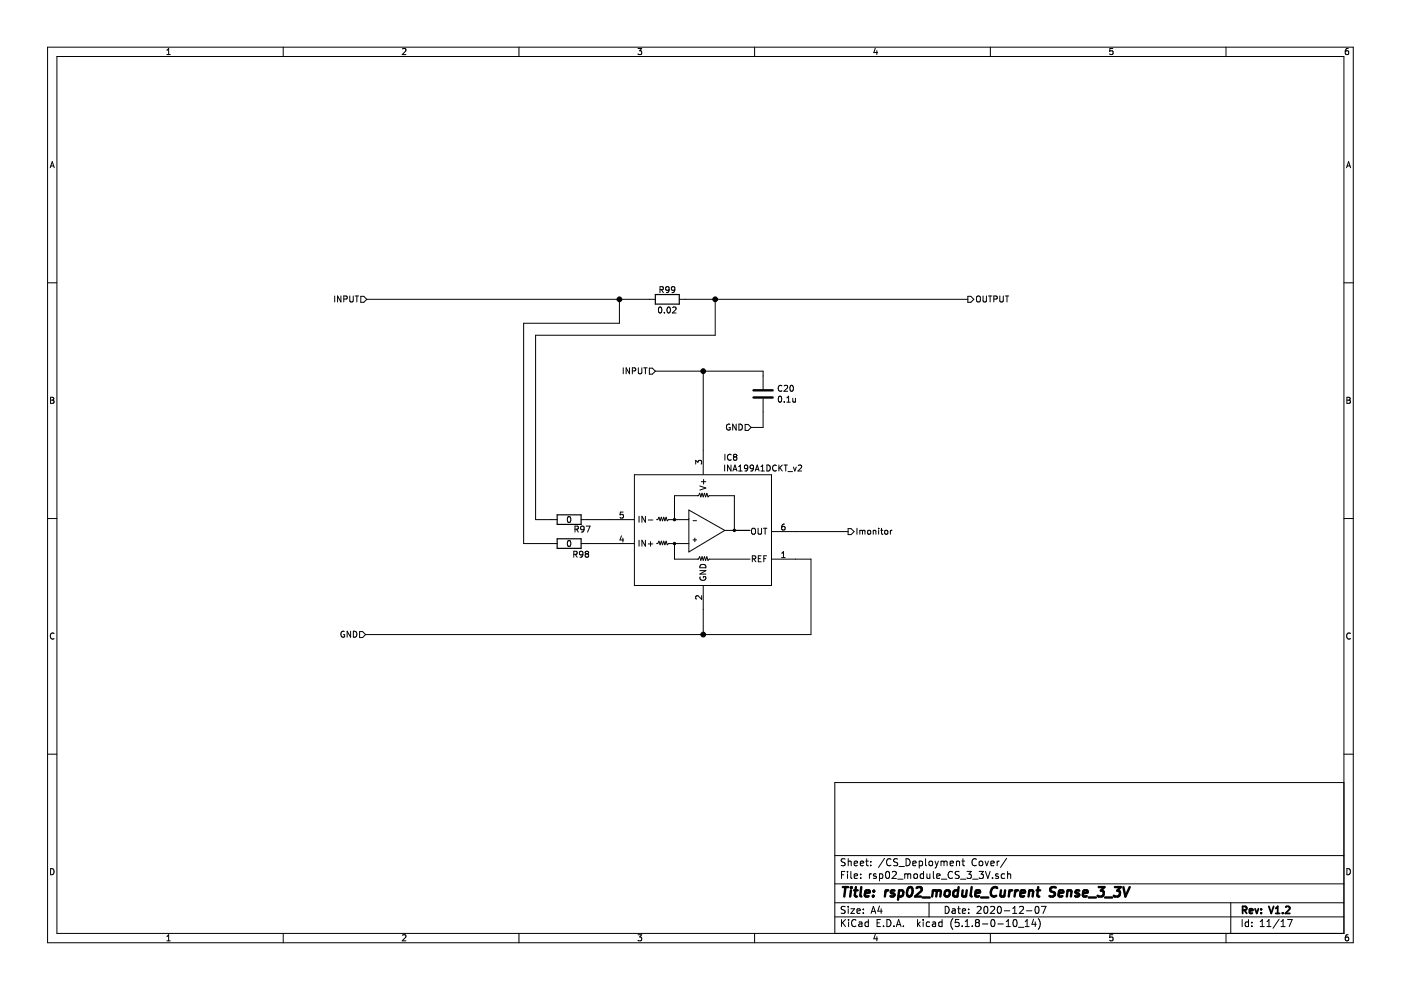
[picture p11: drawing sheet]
<svg xmlns="http://www.w3.org/2000/svg" width="297mm" height="210mm" viewBox="0 0 297 210" stroke-linecap="round" stroke-linejoin="round" font-family="sans-serif">
<path d="M.1 0h297v209.9h-297z" fill-rule="evenodd" fill="#fff" stroke="#fff" stroke-width=".21"/>
<g fill="none" stroke="#000" stroke-width=".21">
<path d="M10.1 10h276.8v189.9h-276.8zM12.1 12h272.8v185.9h-272.8zM35.4 11.6h.7M35.4 10.6l.4-.3v1.3M60 10v2M85.3 10.4l.5-.1 .3 .3-.8 1h.8M110 10v2M135.3 10.3h.8l-.5 .5 .4 .1v.5l-.2 .2-.5-.2M160 10v2M185.6 10.2l-.3 .9h.8M185.9 10.7v.9M210 10v2"/>
<path d="M235.9 10.3h-.6v.6l.6-.1v.6l-.1 .2-.5-.2M259.9 10v2M285.9 10.3h-.4l-.2 .3-.1 .7 .3 .3 .4-.2v-.6h-.4l-.3 .2M10.6 35.6l.5-1.3 .4 1.3M10.7 35.2h.7M285.5 35.6l.4-1.3 .5 1.3M285.6 35.2h.6M10.1 60h2M284.9 60h2M71 62.8v1.2M72.3 62.8v1.2l-.7-1.2v1.2M72.9 63.4h.6l.1-.2v-.3l-.7-.1v1.2"/>
<path d="M74.2 62.8v1l.2 .2h.4l.1-.2v-1M75.3 62.8h.7M75.7 62.8v1.2M76.5 62.8h.6l.7 .7-.7 .6h-.6zM77.8 63.5h61.1M131.3 63.5v5h-20.3v46.8h7.1M132.1 78v1.3M133.5 78v1.3l-.7-1.3v1.3M134.1 78.6h.6l.1-.2-.1-.3-.6-.1v1.3M135.3 78v1l.3 .3 .3-.1 .2-.2v-1M136.5 78h.7M136.8 78v1.3"/>
<path d="M137.7 78.1h.6l.6 .6-.6 .6h-.6zM138.9 78.7h22.9v3.8M139.7 65.2l.2-.1a.69 .69 0 0 1 .4 .6 .69 .69 0 0 1-.4 .7l-.3-.5zM139.9 61.4h.6l.1-.5-.7-.1v1.2M140.2 61.4l.4 .6M140.9 66.2v.2M141.5 65.2l.2-.1a.67 .67 0 0 1 .5 .6 .67 .67 0 0 1-.5 .7l-.3-.5zM141.9 61.3l-.3 .3-.3-.1-.2-.2 .1-.4 .4-.1 .3 .2-.1 .7-.2 .3h-.3M142.6 65.2l.5-.1 .2 .3-.8 1h.8M143.1 61.3l-.3 .3-.3-.1-.1-.6 .4-.1 .3 .2-.1 .7-.2 .3h-.3M144 63.5h61.2M149.1 78.7v21.8"/>
<path d="M151.6 63.5v7.6h-38v39.1h4.5M205.2 62.8h.6l.7 .7-.7 .6h-.6zM207.1 62.9l.2-.1a.44 .44 0 0 1 .6 .4l-.1 .6-.5 .2-.2-.2zM208.4 62.8v1l.3 .2h.3l.1-.2v-1M209.6 62.8h.7M209.9 62.8v1.2M210.7 63.4h.6l.1-.2v-.3l-.7-.1v1.2M212 62.8v1l.2 .2h.4l.1-.2v-1M213.1 62.8h.8M213.5 62.8v1.2M10.7 84.2h.5l.2 .3-.2 .3 .3 .3-.3 .4h-.5zM10.7 84.8h.5"/>
<path d="M147.5 98.4v-.8l.5 .4 .1-.3 .4-.1 .3 .3-.2 .5M153.6 98.6v1.3M153.7 96.3v1.3M154.7 90a.59 .59 0 0 0-.7 .6 .59 .59 0 0 0 .7 .5l.1-.4h-.2M155 98.6v1.3l-.7-1.3v1.3M155 96.4a.56 .56 0 0 0-.8 .5 .56 .56 0 0 0 .8 .6M155.4 99.9l.4-1.3 .5 1.3M155.5 99.5h.6M155.7 96.9l-.2 .2v.3l.2 .2 .4-.1 .1-.1v-.3l-.2-.2M155.7 96.9l-.2-.3 .2-.3h.3l.2 .3-.2 .3M155.7 96.9h.3M156.1 89.9v1.3l-.8-1.3v1.3"/>
<path d="M156.6 99.9h.7M156.6 99l.4-.4v1.3M156.7 89.9a.64 .64 0 0 1 .7 .7 .64 .64 0 0 1-.7 .6zM158 90h.6l.7 .6-.7 .7h-.6zM158.5 99.2l-.2 .2-.4-.1v-.6l.4-.1 .2 .3v.7l-.2 .2-.4 .1M159.8 99.2l-.3 .2-.3-.1-.2-.1 .1-.5 .4-.1 .3 .3-.2 .8-.4 .2M160.1 99.9l.4-1.3 .5 1.3M160.2 99.5h.7M161.3 99.9h.7M161.3 99l.4-.4v1.3M161.8 84.5v6.1h-2.5M162.6 98.6a.64 .64 0 0 1 .7 .6 .64 .64 0 0 1-.7 .7z"/>
<path d="M164.6 98.7a.56 .56 0 0 0-.8 .5 .56 .56 0 0 0 .8 .5M165.1 84.1l.2-.1a.69 .69 0 0 1 .4 .6 .69 .69 0 0 1-.4 .7l-.3-.5zM165.1 98.6v1.3M165.3 99.2l.6 .7M165.8 81.8a.56 .56 0 0 0-.8 .5 .56 .56 0 0 0 .8 .5M165.9 98.6l-.8 .7M166.2 98.6h.7M166.3 81.8l.4-.1 .3 .3-.8 1h.8M166.3 85.1v.2M166.6 98.6v1.3M166.8 85.3h.8M166.8 84.4l.4-.4v1.3"/>
<path d="M167.1 100h.9M167.6 81.8l.2-.1a.67 .67 0 0 1 .4 .6 .67 .67 0 0 1-.4 .7l-.3-.5zM168.1 84.4l.1 .8 .4-.1M168.2 99l.3 .9 .3-.9M168.6 84.4v.9M169.3 98.7l.4-.1 .3 .4-.8 .9h.8M285.6 84.2h.4l.3 .3-.3 .3 .3 .3-.2 .4h-.5zM285.6 84.8h.4M10.1 109.9h2M120.4 114.7l.2-.1a.67 .67 0 0 1 .4 .6 .67 .67 0 0 1-.4 .7l-.3-.5zM120.4 109.6l.2-.1a.67 .67 0 0 1 .4 .6 .67 .67 0 0 1-.4 .7l-.3-.5zM121.7 117.5h.6v-.5l-.6-.1v1.2"/>
<path d="M121.9 112.2h.6l.1-.5-.7-.2v1.3M122 117.5l.4 .6M122.2 112.2l.4 .6M123.2 115.3h11.2M123.2 110.2h11.2M123.6 117.4l-.3 .3-.3-.1-.2-.2 .1-.4 .4-.1 .3 .2-.1 .7-.2 .3h-.3M123.8 112.1l-.2 .2h-.4l-.1-.2 .1-.4 .4-.2 .2 .3v.7l-.2 .3h-.4M124.3 111.5h.8l-.5 1.3M124.3 117.4l-.2-.2 .2-.3h.3l.2 .2-.2 .3M124.3 117.4l-.2 .3v.3l.2 .1h.4l.1-.2v-.2l-.2-.3M124.3 117.4h.3M131.8 113.6l-.3 .9h.7"/>
<path d="M132.1 114.1v.8M132.1 108.6h-.6v.6l.4-.1 .3 .2v.3l-.3 .2-.4-.1M134.5 100.7h29.1v23.4h-29.1zM135.5 109.5v1.2M135.5 114.5v1.3M136.8 109.5v1.2l-.7-1.2v1.2M136.8 114.5v1.3l-.7-1.3v1.3M137.4 115.3h1M137.4 110.2h1M137.9 114.8v1M139.2 115.3h.3l.2-.6 .3 .8 .2-.8 .3 .8 .2-.8 .3 .8 .2-.8 .3 .8 .2-.2h4.4M139.2 110.2h.3l.2-.5 .3 .7 .2-.7 .3 .7 .2-.7 .3 .7 .2-.7 .3 .7 .2-.2h4.4"/>
<path d="M143 115.3v3.3h5.1l.2-.6 .3 .8 .2-.8 .3 .8 .3-.8 .2 .8 .3-.8 .2 .8 .3-.2h8.6M143 110.2v-5.1h5.1l.2-.5 .3 .8 .2-.8 .3 .8 .3-.8 .2 .8 .3-.8 .2 .8 .3-.3h5.3v7.4M146.1 108.1l7.6 4.4-7.6 4.5zM146.9 114.5h.8M146.9 110.4h.8M147.3 114.1v.7M148.4 103l1.3 .5-1.3 .4M148.6 119.8a.67 .67 0 0 1 .7-.1 .67 .67 0 0 1 .4 .7h-1.3zM148.7 102.1h1M149.2 101.6v1M153.7 112.5h5.3M159.4 112.2l.2-.2 .4 .1a.78 .78 0 0 1-.1 1.2l-.5-.2z"/>
<path d="M159.5 118.5l.7-.1v-.4l-.7-.2v1.3M159.8 118.5l.4 .6M160.7 112v1l.3 .3 .3-.1 .2-.2v-1M160.8 118.4h.4M161.4 117.8h-.6v1.3h.6M161.9 112h.7M161.9 118.4h.4M162.2 112v1.3M162.5 117.8h-.6v1.3M163.6 118.6h8.3v15.9h-94.4M163.6 112.7h16.2M165.7 118.2h.8"/>
<path d="M165.7 117.3l.4-.3v1.2M166.3 111.1h-.2a.79 .79 0 0 0-.1 1.3l.3-.1 .2-.5-.3-.2h-.2l-.3 .2M179.8 112.1h.6l.7 .6-.7 .6h-.6zM181.7 112v1.3M182.3 112.4v.9M182.3 112.6l.4-.2 .2 .2M182.9 112.6l.1-.2 .3 .1 .1 .8M182.9 112.6v.7M184.1 112.5l.3-.1 .2 .3-.1 .5-.5-.1zM185.1 112.4v.9M185.1 112.6l.5-.1 .1 .8M186.3 112v.1"/>
<path d="M186.3 112.4v.9M186.7 112.4h.5M186.9 112v1.1l.3 .2M187.7 112.5l.3-.1 .2 .3-.1 .5-.3 .1-.2-.3zM188.8 112.4v.9M189.1 112.4l-.3 .3M284.9 109.9h2M11.5 134.3a.58 .58 0 0 0-.8 .5 .58 .58 0 0 0 .8 .6M73 133.9a.59 .59 0 0 0-.7 .6 .59 .59 0 0 0 .7 .6l.1-.5h-.3M74.3 133.8v1.3l-.7-1.3v1.3M74.9 133.8a.64 .64 0 0 1 .8 .7 .64 .64 0 0 1-.8 .6zM76.2 133.9h.7l.6 .6-.6 .7h-.7z"/>
<path d="M148.4 121h1.3l-1.3 .7h1.3M148.5 122.3a.57 .57 0 0 0 .5 .8 .57 .57 0 0 0 .5-.8h-.4v.2M148.8 126.3v.8l-.9-.8-.4 .2 .1 .5M149.1 124.1v10.4M286.3 134.3a.58 .58 0 0 0-.8 .5 .58 .58 0 0 0 .8 .6M10.1 159.9h2M284.9 159.9h2M284.9 165.9h-107.9v32M10.7 184.2a.65 .65 0 0 1 .8 .6 .65 .65 0 0 1-.8 .7zM35.4 198.5l.4-.3v1.3M35.4 199.5h.7M60 197.9v2"/>
<path d="M85.3 198.3l.5-.1 .3 .3-.8 1h.8M110 197.9v2M135.3 198.2h.8l-.5 .5 .4 .1v.6l-.2 .1-.5-.1M160 197.9v2M177 194.4h107.9M177 191.4h107.9M177 187.4h107.9M177 181.4h107.9M178.4 185.5h.5M178.4 195v1.5M178.6 195.6l.7 .9M179.1 184.8h-.7v1.5"/>
<path d="M179.2 192.2h-.6l-.3 .2 .2 .4 .6 .3v.4l-.2 .2-.6-.1M179.2 182.1h-.6l-.3 .2 .2 .4 .6 .3v.4l-.2 .2-.6-.1M179.3 195l-.9 .8M179.7 184.8v.1M179.7 185.3v1M179.8 182.1v1.5M179.8 192.2v.1M179.8 192.7v1M179.8 182.7l.2-.1h.4l.1 1M179.9 195v.1M179.9 195.5v1M180.4 192.7h.8l-.8 1h.8"/>
<path d="M180.4 184.8v1.3l.2 .2M181.1 183.1l.7-.2v-.3h-.5l-.2 .2 .1 .7h.6M181.1 185.8l.7-.2v-.3h-.5l-.2 .2 .1 .7h.6M181.5 195.1a.59 .59 0 0 0-.8 0 .59 .59 0 0 0-.1 .7 .56 .56 0 0 0 .2 .6 .56 .56 0 0 0 .7-.1M181.7 193.2l.7-.2-.1-.2-.4-.1-.2 .2 .1 .7h.5M182.1 195.5h.6l.1 1M182.4 183.1l.7-.2-.1-.3h-.4l-.2 .2 .1 .7h.5M182.5 186.1v.2M182.5 185.3v.2M182.8 195.8l-.5 .1-.3 .2 .3 .4 .5-.1M183 193.5v.2M183 192.8v.1"/>
<path d="M183.5 182.6h.6M183.7 182.1v1.3l.4 .2M184.1 195.5h-.4l-.3 .2 .1 .6 .2 .2 .4-.1M184.1 195v1.5M184.3 185.3v1M184.6 183.4v.2M184.6 182.6v.2M184.7 193.7l.5-1.5 .5 1.5M184.8 185.3l-.5 .2M184.8 193.2h.8M185.6 198.1l-.3 .9h.8M185.8 185.3h-.4l-.2 .2v.2l.6 .1v.4h-.6"/>
<path d="M185.9 198.6v.9M186 195.7h.5M186.5 192.1l-.4 1.1h1M186.5 185.3h.4l.3 .2-.1 .7h-.6M186.5 185.3v1.5M186.7 195h-.7v1.5h.7M186.8 192.7v1M187.3 196.3v.2M187.5 182l-1.2 1.9M187.9 184.9l.3-.1a.85 .85 0 0 1-.1 1.5l-.2-.2-.1-.4zM188 195a.76 .76 0 0 1 .9 .7 .76 .76 0 0 1-.9 .8zM188.9 182.2a.71 .71 0 0 0-1 .5 .71 .71 0 0 0 .7 .9l.3-.2"/>
<path d="M189.2 184.9l.5-.1 .3 .4-.9 1.1h.9M189.5 196.3v.2M190 196.5l.5-1.5 .5 1.5M190.2 196h.7M190.3 186.4h1.2M190.3 182.1h-.6l-.2 .2v.3l.7 .4v.4l-.2 .2-.5-.1M190.6 183.7h1.1M191.5 196.3v.2M191.8 185.4l.5-.1 .2 .2M191.8 185.3v1M192.1 182.1a.76 .76 0 0 1 .9 .7 .76 .76 0 0 1-.9 .8zM192.5 185.5l.2-.2h.3l.1 1"/>
<path d="M192.5 185.5v.8M193.5 183.1l.7-.2v-.3h-.4l-.3 .2 .1 .7h.6M193.8 185.4l.2-.1 .5 .1v.7l-.3 .2-.4-.2zM194.5 195v1.5M194.7 195.9l.4 .6M194.9 182.6h.4l.3 .3-.1 .5-.2 .2-.4-.1M194.9 182.6v1.5M195.1 195.5l-.6 .5M195.7 195v.1M195.7 195.5v1M195.8 185.3h-.4l-.3 .2 .1 .6 .2 .2 .4-.1M195.8 184.8v1.5"/>
<path d="M196.2 182.1v1.3l.2 .2M196.5 185.3l.1 .9 .4 .1 .2-.2M197 191.4v3M197 182.7l.2-.1 .5 .1v.7l-.2 .2-.5-.2zM197.1 195.5h-.4l-.3 .2v.6l.3 .2 .4-.1M197.2 185.3v1M197.7 195.5h.6l.1 1M197.9 184.8v1.3l.2 .2M198.2 182.6l.4 1M198.4 195.8l-.7 .3 .2 .4 .5-.1M198.6 185.8l.7-.2-.1-.3h-.4l-.2 .2 .1 .7h.5M198.6 183.6l-.4 .5"/>
<path d="M199 182.6l-.4 1M199.5 182.7l.4-.1 .2 .2M199.5 182.6v1M199.6 186.4h1.1M199.7 195.5h-.4l-.3 .2 .1 .6 .2 .2 .4-.1M199.7 195v1.5M200.1 182.8l.3-.2h.3l.1 1M200.1 182.8v.8M200.4 192.2a.75 .75 0 0 1 .8 .7 .75 .75 0 0 1-.8 .8zM201.4 183.1l.8-.2-.1-.3h-.5l-.2 .2 .1 .7h.6M201.9 192.8h.6v.9M202 184.9a.71 .71 0 0 0-1 .5 .71 .71 0 0 0 .6 .9l.4-.2"/>
<path d="M202 194.8a1.71 1.71 0 0 0 0 2.2M202.5 193l-.5 .1-.2 .2 .2 .4 .5-.1M202.8 182.7l.2-.1h.4v1M202.8 182.6v1M203 192.7h.6M203.2 192.2v1.3l.4 .2M203.3 195h-.7l-.1 .7 .7-.1 .2 .2-.1 .5-.2 .2-.6-.2M203.4 184.8h-.6l-.3 .2 .1 .3 .7 .4v.4l-.2 .2-.6-.1M203.7 186.4h1.1M203.9 182.6h.6M204 196.3v.2M204 193.2l.7-.2v-.2l-.5-.1-.2 .2 .1 .7h.6"/>
<path d="M204.2 182.1v1.3l.3 .2M204.6 196.5h.9M204.6 195.4l.5-.4v1.5M205 184.8h.9l-.5 .5 .5 .2v.6l-.2 .2-.7-.2M205.4 193.5v.2M205.4 192.8v.1M206.1 196.3v.2M206.2 186.4h1.2M207 182.2a.59 .59 0 0 0-.7 0 .59 .59 0 0 0-.2 .7 .56 .56 0 0 0 .3 .6 .56 .56 0 0 0 .6-.1M207.1 195.6l-.3-.3 .3-.3 .5 .1v.4l-.2 .1M207.1 195.6l-.3 .3 .1 .4 .2 .2 .4-.1 .1-.2v-.5l-.2-.1M207.1 195.6h.3"/>
<path d="M207.2 192.3l.5-.1 .3 .4-.9 1.1h.9M207.6 184.8h.9l-.5 .5 .4 .2v.6l-.2 .2-.6-.2M207.6 182.7l.3-.1 .4 .1v.7l-.2 .2-.5-.2zM208.3 195.9h1.1M208.7 192.3l.4-.1a.85 .85 0 0 1-.1 1.5l-.3-.2-.1-.4zM208.9 182.6l.3 1 .4-1M208.9 184.8l.5 1.5 .5-1.5M210 197.9v2M210 192.3l.6-.1 .3 .4-1 1.1h1M210.1 183.1l.7-.2-.1-.3h-.4l-.2 .2 .1 .7h.5M210.3 195h.1a.8 .8 0 0 1 .6 .7 .8 .8 0 0 1-.6 .8 1 1 0 0 1-.1-1.5zM210.4 186.1v.2"/>
<path d="M211.4 182.6v1M211.6 195.9h1.1M211.6 192.2h.2a.8 .8 0 0 1 .5 .7 .8 .8 0 0 1-.5 .8 1 1 0 0 1-.2-1.5zM211.6 185.3h-.3l-.2 .2v.2l.5 .1v.4h-.5M211.9 182.6l-.5 .3M212.9 193.1h1.2M213 185.3h-.4l-.3 .2 .1 .6 .2 .2 .4-.1M213.3 195.4l.5-.4v1.5M213.3 196.5h.9M213.4 182l-1.3 1.9M213.6 185.4l.3-.1h.3l.1 1M213.6 184.8v1.5"/>
<path d="M214.7 193.7h.9M214.7 192.6l.5-.4v1.5M215 195h.1a.8 .8 0 0 1 .6 .7 .8 .8 0 0 1-.6 .8 .97 .97 0 0 1-.1-1.5zM215.9 196.6h1.2M216.1 192.3l.6-.1 .3 .4-.9 1.1h.9M217.4 196.5h.8M217.4 195.4l.4-.4v1.5M217.6 193.1h1.2M219.1 194.9l-.3 1.1h.9M219.5 195.5v1M219.6 192.3l.3-.1a.85 .85 0 0 1-.1 1.5l-.2-.2-.2-.4zM220.1 194.8a1.71 1.71 0 0 1 0 2.2"/>
<path d="M220.8 192.2h1l-.7 1.5M235.9 198.2h-.6v.6l.6-.1v.7l-.1 .1-.5-.1M259.9 197.9v2M260.9 191.4v6.5M263.4 195v1.5M264.7 195.5h-.4l-.3 .2 .1 .7h.6M264.7 195v1.5M265.4 196.3v.2M265.4 195.5v.2M267.2 196.5h.9M267.2 195.4l.4-.4v1.5M268.6 196.5h.9"/>
<path d="M268.6 195.4l.4-.4v1.5M271.2 194.9l-1.3 1.9M271.6 196.5h.9M271.6 195.4l.4-.4v1.5M273 195h1l-.7 1.5M285.6 184.2a.65 .65 0 0 1 .7 .6 .65 .65 0 0 1-.7 .7zM285.9 198.2h-.4l-.2 .3-.1 .7 .3 .3 .4-.1v-.7h-.4l-.3 .2"/>
</g>
<path d="M263.5 193l.7-.1 .1-.2-.1-.4-.2-.1h-.5v1.5M263.8 193l.5 .7M264.9 193.2l.7-.2-.1-.2-.4-.1-.2 .2 .1 .7h.5M266.1 192.7l.4 1 .3-1M267.4 193.5v.2M267.4 192.8v.1M269 192.2l.5 1.5 .5-1.5M270.5 193.7h.8M270.5 192.6l.4-.4v1.5M272 193.5v.2M272.6 192.3l.6-.1 .3 .4-1 1.1h1" fill="none" stroke="#000" stroke-width=".38"/>
<g fill="none" stroke="#000" stroke-width=".51">
<path d="M159.8 84.3h4M159.8 82.8h4M178.7 188.1h1.1M179.3 188.1l-.3 2M180.4 188.8l-.2 1.3M180.5 188.1v.2M180.5 188.1l.1 .1-.1 .1M181.1 188.8h.7M181.5 188.1l-.3 1.7 .1 .2 .4 .1M182.6 188.1l-.2 1.7 .2 .3M183.4 189.4l1-.2-.1-.4h-.5l-.4 .2v1h.8M185.1 189.9v.2"/>
<path d="M185.3 188.8l.1 .1-.2 .1M185.3 188.8l-.1 .2M187.8 188.8l-.2 1.3M188.3 188.8h-.3l-.3 .3M189.7 188.8a.49 .49 0 0 0-.8 .3l.8 .6-.4 .4-.5-.1M190.6 188.8h.8l.1 .3v.6a.66 .66 0 0 1-1 .3M190.6 188.8l-.2 2M192.6 188.3l.1-.1a.44 .44 0 0 1 .5-.1 .44 .44 0 0 1 .2 .4 1.14 1.14 0 0 1-.7 1.6l-.3-.2a1.64 1.64 0 0 1 .2-1.6zM194.3 188.3l.3-.2h.5l.3 .2v.4l-.1 .2-1.3 1.2h1.2M195.6 190.3h1.5M197.8 188.9l.6-.1 .2 .2M197.8 188.8l-.2 1.3"/>
<path d="M198.6 189a.47 .47 0 0 1 .5-.2 .47 .47 0 0 1 .4 .2l-.1 1.1M198.6 189l-.1 1.1M200.5 188.9l.3-.1 .5 .1v.8l-.4 .4-.6-.2zM203.1 188.8h-.5l-.3 .1-.2 .8 .3 .4 .6-.1M203.2 188.1l-.2 2M204.1 188.8v1.2l.4 .1 .3-.2M205 188.8l-.2 1.3M206 188.1l-.2 1.7 .2 .3M206.8 189.4l1-.2-.1-.4h-.7l-.3 1 .3 .3 .6-.1M208 190.3h1.5M211.4 188.3a.87 .87 0 0 0-1 0 .87 .87 0 0 0-.3 .9 .69 .69 0 0 0 .3 .8 .69 .69 0 0 0 .8-.1M212.2 188.8v1.2l.4 .1 .3-.2"/>
<path d="M213.1 188.8l-.2 1.3M214 188.8l-.1 1.3M214.6 188.8h-.4l-.2 .3M215.3 188.8l-.2 1.3M215.9 188.8h-.4l-.3 .3M216.3 189.4l1-.2v-.4h-.8l-.2 1 .2 .3 .6-.1M218.2 188.9l.3-.1h.5l-.1 1.3M218.2 188.8l-.1 1.3M219.8 188.8h.7M220.1 188.1l-.2 1.7 .1 .2 .4 .1M223.9 188.2l-.8-.1-.4 .4 .1 .4 .8 .4-.1 .6a.85 .85 0 0 1-1 .1M224.5 189.4l.9-.2v-.4h-.8l-.2 1 .3 .3 .6-.1"/>
<path d="M226.3 188.9l.4-.1h.4v1.3M226.3 188.8l-.1 1.3M228.8 188.8h-.4l-.4 .3 .3 .3 .4 .1 .1 .3-.1 .2h-.8M229.6 189.4l1-.2-.1-.4h-.7l-.2 1 .2 .3 .6-.1M230.8 190.3h1.6M232.9 188.1h1.3l-.8 .7 .5 .1 .1 .3-.2 .8-.8 .1-.3-.2M234.3 190.3h1.5M236.4 188.1h1.2l-.7 .7a.48 .48 0 0 1 .6 .4l-.1 .5-.2 .3-.8 .1-.3-.2M238.2 188.1l.4 2 .9-2"/>
</g>
<g fill="#000" stroke="#000" stroke-width=".21">
<circle cx="131.3" cy="63.5" r=".51"/>
<circle cx="149.1" cy="78.7" r=".51"/>
<circle cx="151.6" cy="63.5" r=".51"/>
<circle cx="143" cy="110.2" r=".25"/>
<circle cx="143" cy="115.3" r=".25"/>
<circle cx="155.7" cy="112.5" r=".25"/>
<circle cx="149.1" cy="134.5" r=".51"/>
</g>
<path d="M138.9 62.4h5.1v2.1h-5.1zM118.1 109.2h5.1v2h-5.1zM118.1 114.2h5.1v2.1h-5.1z" fill="none" stroke="#000" stroke-width=".25"/>
</svg>
